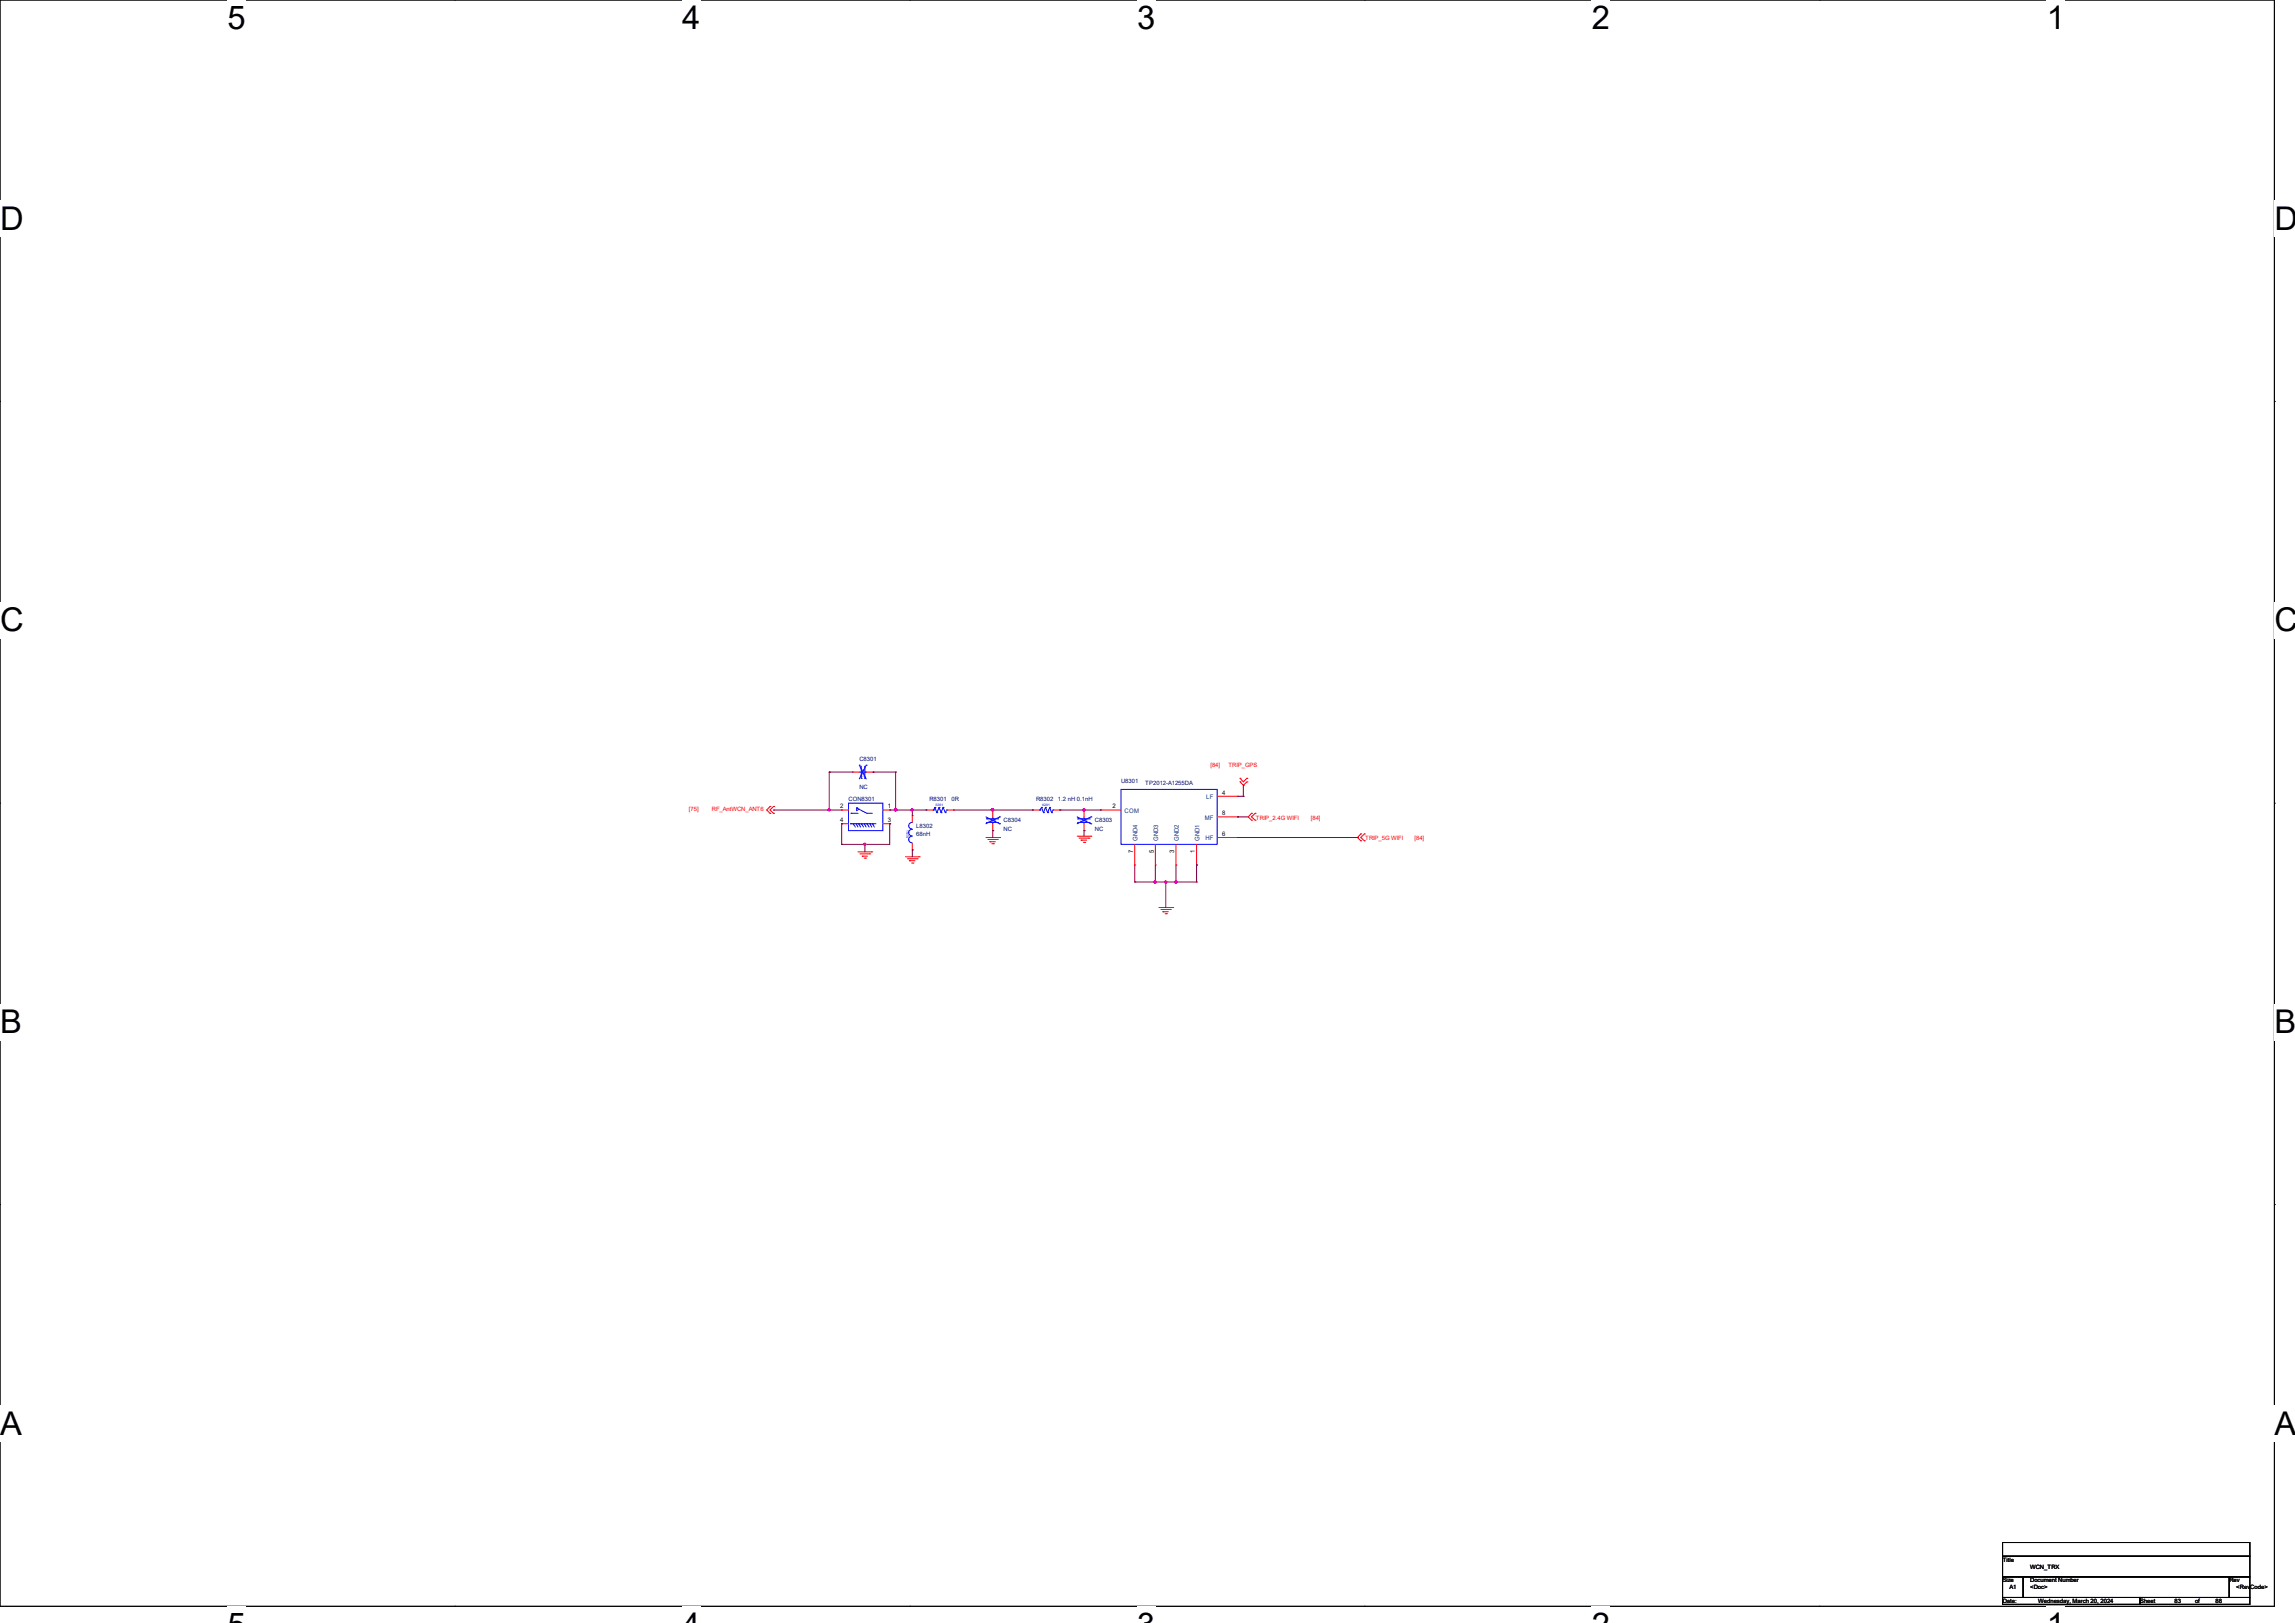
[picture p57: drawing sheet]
<svg xmlns="http://www.w3.org/2000/svg" width="297mm" height="210mm" viewBox="0 0 297 210" stroke-linecap="round" stroke-linejoin="round" font-family="sans-serif">
<defs><g id="words">
<g font-size="4.2">
<text x="29.4" y="3.8">5</text>
<text x="88.3" y="3.8">4</text>
<text x="147.2" y="3.8">3</text>
<text x="206" y="3.8">2</text>
<text x="264.9" y="3.8">1</text>
<text x="0" y="29.8">D</text>
<text x="294.3" y="29.8">D</text>
<text x="0" y="81.7">C</text>
<text x="294.3" y="81.7">C</text>
<text x="0" y="133.7">B</text>
<text x="294.3" y="133.7">B</text>
<text x="0" y="185.6">A</text>
<text x="294.3" y="185.6">A</text>
</g>
<g font-size=".8" fill="#000080">
<text x="111.2" y="98.4">C8301</text>
<text x="145.1" y="101.3">U8301</text>
<text x="148.2" y="101.5">TP2012-A1255DA</text>
<text x="109.8" y="103.6">CON8301</text>
<text x="111.2" y="102.1">NC</text>
<text x="118.6" y="107.1">L8302</text>
<text x="120.3" y="103.6">R8301</text>
<text x="123.2" y="103.7">0R</text>
<text x="129.9" y="106.4">C8304</text>
<text x="129.9" y="107.5">NC</text>
<text x="134.1" y="103.6">R8302</text>
<text x="136.9" y="103.7">1.2 nH 0.1nH</text>
<text x="141.7" y="106.4">C8303</text>
<text x="141.7" y="107.5">NC</text>
<text x="118.6" y="108.2">68nH</text>
</g>
<g font-size=".8" fill="#f00">
<text x="156.6" y="99.3">[84]</text>
<text x="159" y="99.3">TRIP_GPS</text>
<text x="89.2" y="105">[75]</text>
<text x="92.1" y="105">RF_AntWCN_ANT6</text>
<text x="162.5" y="106.1">TRIP_2.4G WIFI</text>
<text x="169.6" y="106.1">[84]</text>
<text x="176.7" y="108.8">TRIP_5G WIFI</text>
<text x="183.1" y="108.8">[84]</text>
</g>
<g font-size=".8">
<text x="108.7" y="104.6">2</text>
<text x="108.7" y="106.4">4</text>
<text x="114.9" y="104.6">1</text>
<text x="114.9" y="106.4">3</text>
<text x="144" y="104.6">2</text>
<text x="158.2" y="102.8">4</text>
<text x="158.2" y="105.5">8</text>
<text x="146.6" y="110.3" transform="rotate(-90 146.6 110.3)">7</text>
<text x="149.3" y="110.3" transform="rotate(-90 149.3 110.3)">5</text>
<text x="152" y="110.3" transform="rotate(-90 152 110.3)">3</text>
<text x="154.6" y="110.3" transform="rotate(-90 154.6 110.3)">1</text>
<text x="158.2" y="108.2">6</text>
<text x="259.2" y="202.1">Title</text>
<text x="262.7" y="203">WCN_TRX</text>
<text x="259.2" y="204.8">Size</text>
<text x="259.2" y="207.4">Date:</text>
<text x="260.1" y="205.7">A1</text>
<text x="262.7" y="204.8">Document Number</text>
<text x="262.7" y="205.7">&lt;Doc&gt;</text>
<text x="263.8" y="207.4">Wednesday, March 20, 2024</text>
<text x="277" y="207.4">Sheet</text>
<text x="281.4" y="207.4">83</text>
<text x="284.1" y="207.4">of</text>
<text x="286.7" y="207.4">88</text>
<text x="288.5" y="204.8">Rev</text>
<text x="289.4" y="205.7">&lt;RevCode&gt;</text>
</g>
<g font-size=".8" fill="#004080">
<text x="145.5" y="105.2">COM</text>
<text x="155.9" y="106.1">MF</text>
<text x="156.1" y="103.4">LF</text>
<text x="147.2" y="108.8" transform="rotate(-90 147.2 108.8)">GND4</text>
<text x="149.9" y="108.8" transform="rotate(-90 149.9 108.8)">GND3</text>
<text x="152.6" y="108.8" transform="rotate(-90 152.6 108.8)">GND2</text>
<text x="155.2" y="108.8" transform="rotate(-90 155.2 108.8)">GND1</text>
<text x="156" y="108.8">HF</text>
</g>
<g font-size=".4" fill="#00f">
<text x="111.6" y="99.5" transform="rotate(90 111.6 99.5)">0201</text>
<text x="121.1" y="104.4">0201</text>
<text x="128.9" y="106.1" transform="rotate(-180 128.9 106.1)">0201</text>
<text x="134.9" y="104.4">0201</text>
<text x="140.7" y="106.1" transform="rotate(-180 140.7 106.1)">0201</text>
<text x="117.6" y="108.4" transform="rotate(-90 117.6 108.4)">0201</text>
</g>
</g></defs>
<path d="M0 0h294.3v207.9h-294.3z" fill="none" stroke="#000" stroke-width=".13"/>
<g fill="#fff">
<path d="M29.4 0h2.4v4.7h-2.4z"/>
<path d="M29.4 207.9h2.4v2.1h-2.4z"/>
</g>
<path d="M58.8 0h.1M58.8 207.9h.1" fill="none" stroke="#000" stroke-width=".13"/>
<g fill="#fff">
<path d="M88.3 0h2.3v4.7h-2.3z"/>
<path d="M88.3 207.9h2.3v2.1h-2.3z"/>
</g>
<path d="M117.7 0h.1M117.7 207.9h.1" fill="none" stroke="#000" stroke-width=".13"/>
<g fill="#fff">
<path d="M147.2 0h2.3v4.7h-2.3z"/>
<path d="M147.2 207.9h2.3v2.1h-2.3z"/>
</g>
<path d="M176.6 0h.1M176.6 207.9h.1" fill="none" stroke="#000" stroke-width=".13"/>
<g fill="#fff">
<path d="M206 0h2.4v4.7h-2.4z"/>
<path d="M206 207.9h2.4v2.1h-2.4z"/>
</g>
<path d="M235.5 0h.1M235.5 207.9h.1" fill="none" stroke="#000" stroke-width=".13"/>
<g fill="#fff">
<path d="M264.9 0h2.4v4.7h-2.4z"/>
<path d="M264.9 207.9h2.4v2.1h-2.4z"/>
<path d="M0 26h3v4.7h-3z"/>
<path d="M294.3 26h2.7v4.7h-2.7z"/>
<path d="M0 77.9h3v4.7h-3z"/>
<path d="M294.3 77.9h2.7v4.7h-2.7z"/>
</g>
<path d="M0 51.9h.1M294.3 51.9h.1" fill="none" stroke="#000" stroke-width=".13"/>
<g fill="#fff">
<path d="M0 129.9h2.8v4.7h-2.8z"/>
<path d="M294.3 129.9h2.7v4.7h-2.7z"/>
</g>
<path d="M0 103.9h.1M294.3 103.9h.1" fill="none" stroke="#000" stroke-width=".13"/>
<g fill="#fff">
<path d="M0 181.8h2.8v4.8h-2.8z"/>
<path d="M294.3 181.8h2.7v4.8h-2.7z"/>
</g>
<path d="M0 155.9h.1M294.3 155.9h.1M259.2 199.6h32v1.8h-32zM259.2 201.4h32v2.6h-32zM259.2 204h2.6v2.7h-2.6zM259.2 206.7h17.7v.9h-17.7zM261.8 204h26.7v2.7h-26.7zM276.9 206.7h14.3v.9h-14.3zM288.5 204h2.7v2.7h-2.7z" fill="none" stroke="#000" stroke-width=".13"/>
<g fill="none" stroke="#f00" stroke-width=".13">
<path d="M110.3 99.9h.1M110.3 99.9h.9M112.1 99.9h.9M113 99.9h.1M99.7 105.2h.1M99.7 104.4h.1M99.7 104.4l-.5 .4 .5 .4M100.1 105.2h.1M100.1 104.4h.1M100.1 104.4l-.4 .4 .4 .4M108.9 104.8h.1M108.9 106.6h.1"/>
<path d="M108.9 104.8h.9M108.9 106.6h.9M111 110.2h1.8M111.3 110.5h1.3M111.6 110.8h.1M111.6 110.8h.7M111.8 111h.2M112 111h.1M112.6 110.5h.1M112.8 110.2h.1M114.3 104.8h.8M114.3 106.6h.8"/>
<path d="M115.1 104.8h.1M115.1 106.6h.1M117.2 110.9h1.8M117.4 111.1h1.3M117.7 111.4h.1M117.7 111.4h.7M118 111.7h.2M118.1 110h.1M118.1 105.5h.1M118.1 105.5v.9M118.1 109.1v.9M118.2 111.7h.1"/>
<path d="M118.7 111.1h.1M119 110.9h.1M119.8 104.8h.1M119.8 104.8h.9M122.5 104.8h.9M123.4 104.8h.1M127.6 108.4h1.8M127.8 108.6h1.3M128.1 108.9h.1M128.1 108.9h.7M128.4 109.2h.2M128.5 107.5h.1"/>
<path d="M128.5 104.8h.1M128.5 104.8v.9M128.5 106.6v.9M128.6 109.2h.1M129.1 108.6h.1M129.4 108.4h.1M133.6 104.8h.1M133.6 104.8h.9M136.3 104.8h.9M137.2 104.8h.1M139.4 108.2h1.8M139.7 108.5h1.2"/>
<path d="M139.9 108.7h.1M139.9 108.7h.7M140.2 109h.2M140.3 107.5h.1M140.3 104.8h.1M140.3 104.8v.9M140.3 106.6v.9M140.4 109h.1M140.9 108.5h.1M141.2 108.2h.1M142.4 104.8h.1M142.4 104.8h2.7"/>
<path d="M146.9 111.9h.1M146.9 109.3v2.6M149.5 111.9h.1M149.5 109.3v2.6M150 117.4h1.8M150.2 117.7h1.3M150.5 118h.1M150.5 118h.7M150.8 118.2h.2M151 118.2h.1M151.5 117.7h.1M151.8 117.4h.1"/>
<path d="M152.2 111.9h.1M152.2 109.3v2.6M154.9 111.9h.1M154.9 109.3v2.6M157.5 108.4h2.7M157.5 103h2.7M157.5 105.7h2.7M160.2 108.4h.1M160.2 103h.1M160.2 105.7h.1M160.5 101.2h.1M160.5 100.7h.1"/>
<path d="M160.5 101.2l.4 .4 .5-.4M160.5 100.7l.4 .5 .5-.5M161.4 101.2h.1M161.4 100.7h.1M162 105.2h.1M162 106.1h.1M162 105.2l-.5 .5 .5 .4M162.4 106.1h.1M162.4 105.2h.1M162.4 105.2l-.4 .5 .4 .4M176.1 107.9h.1M176.1 108.8h.1"/>
<path d="M176.1 107.9l-.4 .5 .4 .4M176.6 108.8h.1M176.6 107.9h.1M176.6 107.9l-.5 .5 .5 .4"/>
</g>
<g fill="none" stroke="#00f" stroke-width=".13">
<path d="M111.2 99h.1M111.2 99.9h.3M111.2 99l.9 1.8M111.5 99.9h.1M111.5 99.1v1.6M111.9 99.9h.1M111.9 99.9h.2M111.9 99.1v1.6M112.1 99h.1M112.1 99l-.9 1.8M109.8 103.9h4.5v3.6h-4.5zM110.1 106.6h.1"/>
<path d="M110.1 106.6h3.3M110.2 105.2h.1M110.2 105.2h.8M110.4 106.6h.1M110.4 106.6l.3 .4M110.8 106.6h.1M110.8 106.6l.2 .4M110.9 104.6l1.3 .6h.7M110.9 104.6h.1M110.9 104.6v.3l.2-.2M111.1 104.7h.1M111.1 106.6h.1"/>
<path d="M111.1 106.6l.3 .4M111.5 100.7h.1M111.5 106.6h.1M111.5 106.6l.3 .4M111.8 106.6h.1M111.8 106.6l.3 .4M111.9 100.7h.1M112.2 106.6h.1M112.2 106.6l.3 .4M112.6 106.6h.1M112.6 106.6l.2 .4M112.9 106.6h.1"/>
<path d="M112.9 106.6l.3 .4M118.1 108.2a.42 .42 0 0 0-.5 .4 .42 .42 0 0 0 .4 .5M118.1 107.3a.42 .42 0 0 0-.5 .4 .42 .42 0 0 0 .4 .5M118.1 106.4a.42 .42 0 0 0-.5 .4 .42 .42 0 0 0 .4 .5M120.7 104.8h.1M120.8 104.8h.1M121 104.5h.1M121 104.5l-.2 .3M121 104.5l.2 .7M121.2 105.2h.1M121.5 104.5h.1M121.5 104.5l-.3 .7"/>
<path d="M121.5 104.5l.3 .7M121.8 105.2h.1M122 104.5h.1M122 104.5l-.2 .7M122 104.5l.3 .7M122.3 105.2h.1M122.5 104.8h.1M122.5 104.8l-.2 .4M127.6 105.7l1.8 .9M127.7 106h.1M127.7 106.4h.1M127.7 106h1.5"/>
<path d="M127.7 106.4h1.5M128.5 106.4h.1M128.5 106h.1M128.5 105.7v.3M128.5 106.4v.2M129.4 105.7h.1M129.4 106.6h.1M129.4 105.7l-1.8 .9M134.5 104.8h.1M134.6 104.8h.1M134.8 104.5h.1M134.8 104.5l-.2 .3"/>
<path d="M134.8 104.5l.2 .7M135 105.2h.1M135.3 104.5h.1M135.3 104.5l-.3 .7M135.3 104.5l.3 .7M135.6 105.2h.1M135.8 104.5h.1M135.8 104.5l-.2 .7M135.8 104.5l.3 .7M136.1 105.2h.1M136.3 104.8h.1M136.3 104.8l-.2 .4"/>
<path d="M139.4 105.7l1.8 .9M139.5 106h.1M139.5 106.4h.1M139.5 106h1.6M139.5 106.4h1.6M140.3 106.4h.1M140.3 106h.1M140.3 105.7v.3M140.3 106.4v.2M141.2 105.7h.1M141.2 106.6h.1M141.2 105.7l-1.8 .9"/>
<path d="M145.1 102.2h12.4v7.1h-12.4z"/>
</g>
<g fill="none" stroke="#800040" stroke-width=".13">
<path d="M107.3 99.9h.1M107.3 99.9h3M107.3 99.9v4.9M113 99.9h.1M113 99.9h2.9M115.9 99.9h.1M115.9 99.9v4.9M100.1 104.8h.1M100.1 104.8h8.8M107.3 104.8h.1M108.9 106.6h.1M108.9 109.3h.1"/>
<path d="M108.9 106.6v2.7M111.9 109.3h.1M111.9 109.3v.9M115.1 104.8h.1M115.1 106.6h.1M115.1 104.8h4.7M115.1 106.6v2.7h-6.2M118.1 104.8h.1M118.1 110h.1M118.1 104.8v.7M118.1 110v.9M119.8 104.8h.1"/>
<path d="M123.4 104.8h10.2M128.5 104.8h.1M128.5 107.5h.1M128.5 107.5v.9M133.6 104.8h.1M137.2 104.8h.1M137.2 104.8h5.2M140.3 107.5h.1M140.3 107.5v.7M142.4 104.8h.1M146.9 114.1h.1M146.9 111.9v2.2"/>
<path d="M146.9 114.1h8M149.5 114.1h.1M149.5 111.9v2.2M150.9 114.1h.1M150.9 114.1v3.3M152.2 114.1h.1M152.2 111.9v2.2M154.9 111.9h.1M154.9 114.1h.1M154.9 111.9v2.2M160.2 105.7h.1M160.2 103h.7"/>
<path d="M160.2 105.7h1.3M160.2 108.4h15.5M160.9 101.6h.1M160.9 103h.1M160.9 101.6v1.4M175.7 108.4h.1"/>
</g>
<g fill="#f0f" stroke="#f0f" stroke-width=".13">
<circle cx="107.3" cy="104.8" r=".15"/>
<circle cx="115.9" cy="104.8" r=".17"/>
<circle cx="111.9" cy="109.2" r=".15"/>
<circle cx="149.5" cy="114.1" r=".15"/>
<circle cx="150.9" cy="114.1" r=".15"/>
<circle cx="152.2" cy="114.1" r=".15"/>
<circle cx="140.3" cy="104.8" r=".15"/>
<circle cx="128.4" cy="104.8" r=".17"/>
<circle cx="118" cy="104.8" r=".15"/>
</g>
<use href="#words"/>
</svg>
